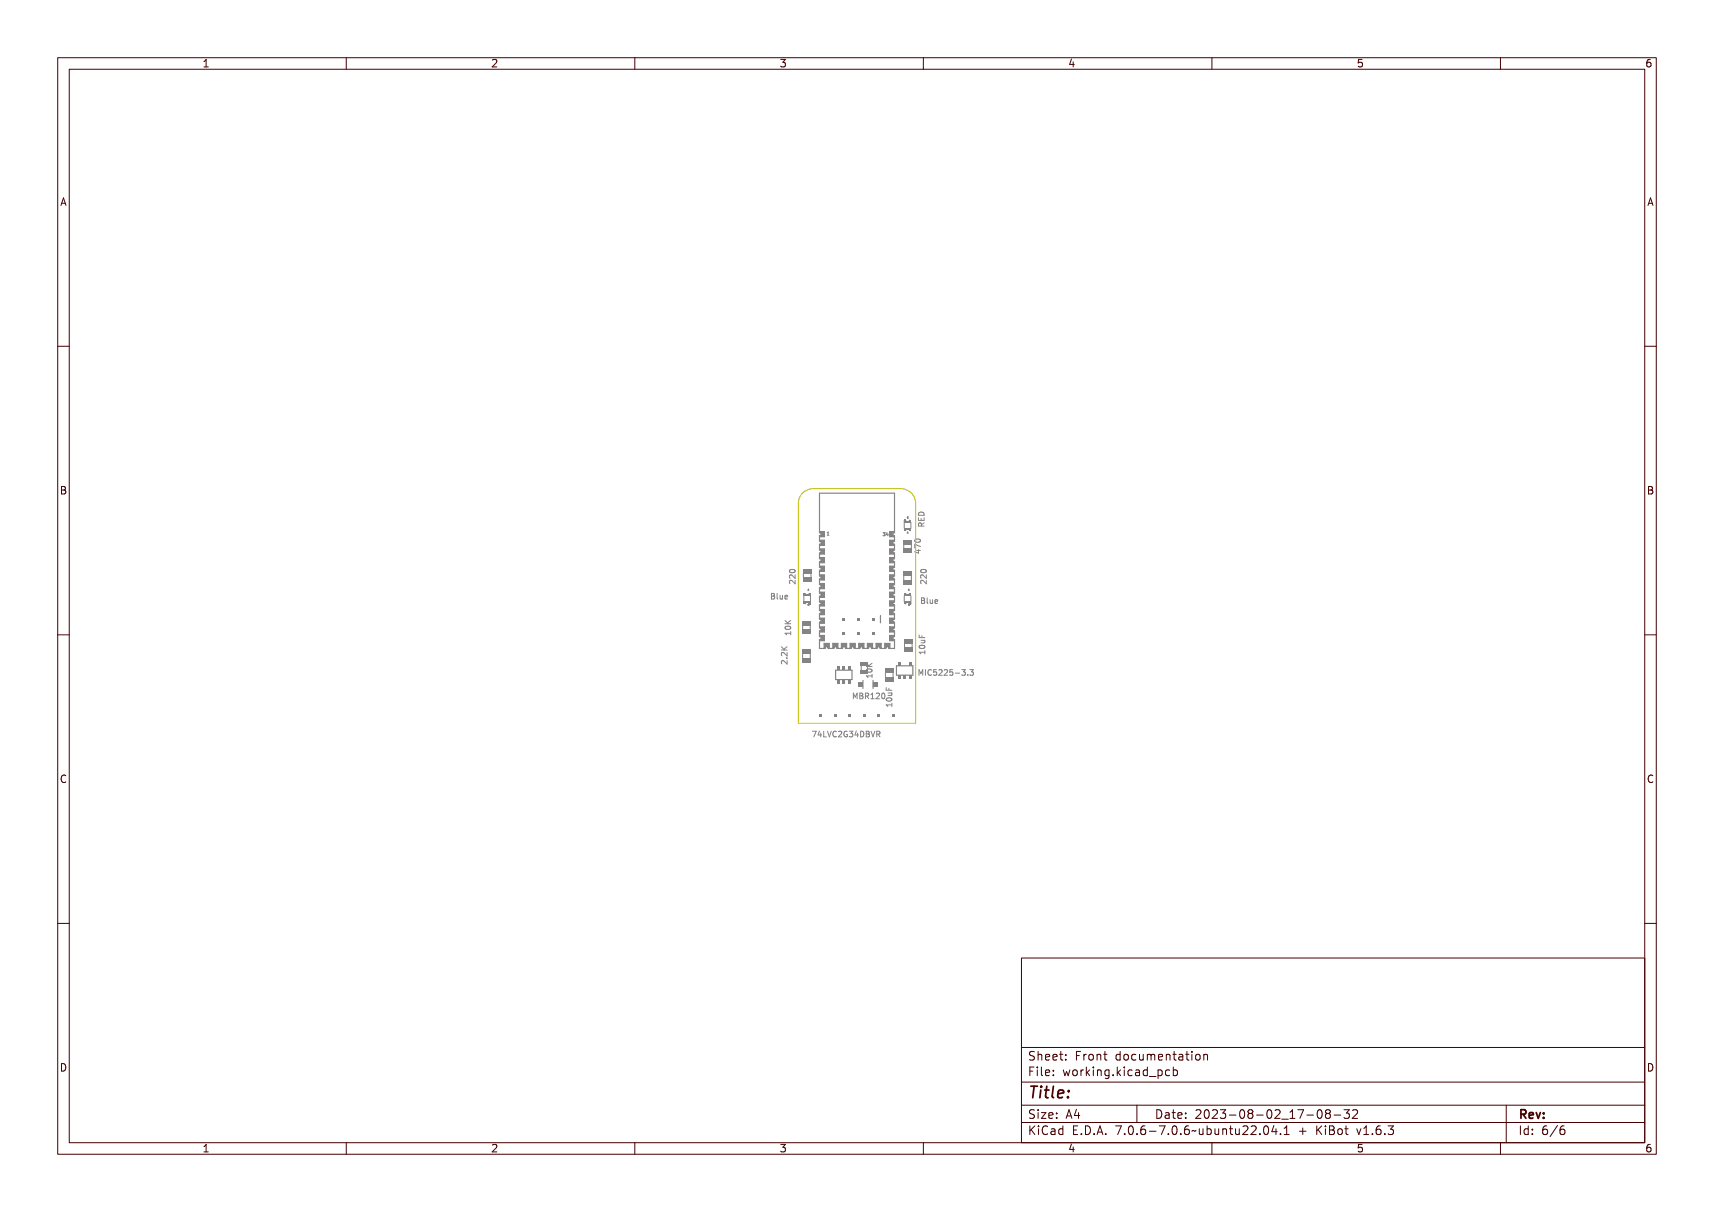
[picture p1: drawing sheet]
<svg xmlns="http://www.w3.org/2000/svg" width="297mm" height="210mm" viewBox="0 0 297 210" stroke-linecap="round" stroke-linejoin="round" font-family="sans-serif">
<defs><g id="words">
<text font-size="2.7" fill="#480000" x="178" y="190.3">Title:</text>
<g font-size="2" fill="#480000">
<text x="178" y="183.7">Sheet: Front documentation</text>
<text x="178" y="186.5">File: working.kicad_pcb</text>
<text x="178" y="193.9">Size: A4</text>
<text x="178" y="196.6">KiCad E.D.A. 7.0.6-7.0.6~ubuntu22.04.1 + KiBot v1.6.3</text>
<text x="200" y="193.9">Date: 2023-08-02_17-08-32</text>
<text x="263" y="196.6">Id: 6/6</text>
<text x="263" y="193.9">Rev:</text>
</g>
<g font-size="1.7" fill="#480000">
<text x="35" y="11.7">1</text>
<text x="85" y="11.7">2</text>
<text x="135" y="11.7">3</text>
<text x="185" y="11.7">4</text>
<text x="235" y="11.7">5</text>
<text x="285" y="11.7">6</text>
<text x="10.5" y="35.7">A</text>
<text x="285.5" y="35.7">A</text>
<text x="10.5" y="85.6">B</text>
<text x="285.5" y="85.6">B</text>
<text x="10.5" y="135.7">C</text>
<text x="285.5" y="135.7">C</text>
<text x="10.5" y="185.6">D</text>
<text x="285.5" y="185.6">D</text>
<text x="35" y="199.7">1</text>
<text x="85" y="199.7">2</text>
<text x="135" y="199.7">3</text>
<text x="185" y="199.7">4</text>
<text x="235" y="199.7">5</text>
<text x="285" y="199.7">6</text>
</g>
<g font-size="1.3" fill="#848484">
<text x="133.5" y="103.8">Blue</text>
<text x="159.4" y="104.6">Blue</text>
<text x="159" y="117">MIC5225-3.3</text>
<text x="147.6" y="121.1">MBR120</text>
<text x="142.5" y="127.7">74LVC2G34DBVR</text>
</g>
<g font-size=".7" fill="#848484">
<text x="143.2" y="92.8">1</text>
<text x="152.9" y="92.9">34</text>
</g>
<g font-size=".3" fill="#848484">
<text x="157.2" y="89.8">C</text>
<text x="157.2" y="92.4">A</text>
<text x="140" y="102.3">A</text>
<text x="140" y="104.9">C</text>
<text x="157.4" y="102.3">A</text>
<text x="157.4" y="104.9">C</text>
</g>
</g></defs>
<g fill="none" stroke="#848484" stroke-width=".17">
<path d="M136.9 98.8a.47 .47 0 0 1 .5-.2 .47 .47 0 0 1 .3 .5 .48 .48 0 0 1-.5 .2 .48 .48 0 0 1-.4-.5zM136.9 99.9a.6 .6 0 0 1 .8 .4v-.5h.1v.6l-.4-.3a.23 .23 0 0 0-.4 0 .23 .23 0 0 0 0 .3l-.1-.1zM137 99.3a.43 .43 0 0 1 .7 .1 .44 .44 0 0 1-.7-.1zM137 99.1h.6a.29 .29 0 0 1 .2 .2 .29 .29 0 0 1-.2 .3l-.3 .1a.38 .38 0 0 1-.5-.4zM137.8 99.6v.6l-.7-.6-.3 .2 .1 .4M156.7 90.1v1.4M156.9 92a.35 .35 0 0 1 .4-.3 .35 .35 0 0 1 .3 .3M156.9 90.1a.35 .35 0 0 0 .4 .3 .35 .35 0 0 0 .3-.3M157.8 90.5v1.1M158.6 93.5a.48 .48 0 0 1 .5-.2 .48 .48 0 0 1 .3 .5 .48 .48 0 0 1-.5 .2 .48 .48 0 0 1-.3-.5zM158.6 95h.6l.1-.2 .2 .3h-.2v.4h-.1l-.6-.4zM158.6 94.1l.9 .3v.2l-.8-.4v.5h-.1z"/>
<path d="M158.7 93.5a.43 .43 0 0 1 .7 .2 .44 .44 0 0 1-.7-.2zM158.7 93.4l.6-.1a.29 .29 0 0 1 .3 .3 .29 .29 0 0 1-.3 .3h-.2a.38 .38 0 0 1-.5-.3zM158.7 95.1h.5v.3zM158.8 95.4h.7M159.1 89.7v.5h1v-.5M159.2 95.2v.6l-.7-.2M159.2 89.9h.1v.5h.3v-.4h.1v.4h.4v-.5h.1v.6h-1zM159.3 90.8l.3-.1 .1 .2 .5-.3v.2l-.4 .3v.1h.4v.1h-1zM159.3 88.8a.51 .51 0 0 1 .6 0 .51 .51 0 0 1 .2 .5h-1zM159.3 89.2h.2a.48 .48 0 0 1 .5 0 .48 .48 0 0 1 .2 .6h-1zM159.4 90.9h.2l.1 .3h-.4zM159.4 89.3h.5l.2 .3h-.8z"/>
<path d="M159.5 94.7l-1-.4v.7M159.6 98.8a.48 .48 0 0 1 .5-.2 .48 .48 0 0 1 .4 .5 .48 .48 0 0 1-.6 .2 .48 .48 0 0 1-.3-.5zM159.6 89.9v.3M159.7 99.9a.6 .6 0 0 1 .7 .4v-.5h.2v.6l-.5-.3a.23 .23 0 0 0-.4 0 .23 .23 0 0 0 .1 .3l-.2-.1zM159.7 91.2l-.1-.5-.4-.1-.1 .6h1M159.7 99.3a.43 .43 0 0 1 .7 .1 .44 .44 0 0 1-.7-.1zM159.7 99.1h.6a.29 .29 0 0 1 .3 .2 .29 .29 0 0 1-.3 .3l-.2 .1a.38 .38 0 0 1-.5-.4zM160.1 90.6l-.4 .3M160.5 99.6v.6l-.7-.6-.3 .2 .1 .4M133.7 102.9h.2a.23 .23 0 0 1 .3 .1 .23 .23 0 0 1-.1 .3 .26 .26 0 0 1 .2 .4 .26 .26 0 0 1-.4 .1h-.2zM133.8 103.4h.1a.18 .18 0 0 1 .2 .2 .18 .18 0 0 1-.2 .1h-.1zM133.8 103h.1a.15 .15 0 0 1 .2 .1 .15 .15 0 0 1-.2 .2h-.1z"/>
<path d="M134.4 102.8h.3v.9l.3 .1h-.3l-.1-.9zM135.2 103.1h.2v.6l.1 .1 .2-.2v-.5h.1v.7l-.1-.1a.23 .23 0 0 1-.3 .1 .23 .23 0 0 1-.2-.2zM135.4 112.6h1M135.4 112.1l.6 .5M135.5 111.9l.4 .4 .5-.4v.1l-.5 .3 .5 .1v.2h-.9v-.2h.4l-.4-.4zM135.5 114.4a.61 .61 0 0 1 .8 .4v-.5h.1v.6l-.4-.3a.23 .23 0 0 0-.4 0 .23 .23 0 0 0 0 .3l-.1-.1zM135.5 112.9a.61 .61 0 0 1 .8 .3v-.4h.1v.5l-.4-.3a.23 .23 0 0 0-.4 0 .23 .23 0 0 0 0 .3l-.1-.1zM136 108.1h1M136 107.5l.6 .6M136.1 103.2l.3-.1 .2 .4h-.5a.28 .28 0 0 0 .2 .3 .28 .28 0 0 0 .3-.1 .36 .36 0 0 1-.6 .1 .36 .36 0 0 1 .1-.6zM136.1 108.6a.48 .48 0 0 1 .5-.2 .48 .48 0 0 1 .4 .5 .48 .48 0 0 1-.6 .2 .48 .48 0 0 1-.3-.5zM136.1 109.7h.8v-.2h.2v.5h-.2v-.2h-.7l.1 .3h-.2z"/>
<path d="M136.1 107.9l.4 .3 .6-.4v.2l-.5 .3 .5 .1v.1h-1v-.1h.4l-.4-.4zM136.2 103.3l.2-.1 .1 .2h-.4zM136.2 108.9a.43 .43 0 0 1 .7 .2 .44 .44 0 0 1-.7-.2zM136.2 108.8l.6-.1a.29 .29 0 0 1 .3 .3 .29 .29 0 0 1-.3 .3h-.2a.38 .38 0 0 1-.5-.3zM136.2 113.8h.2v.1h-.2zM136.3 114h.1M136.4 114.5v.6l-.7-.6-.3 .2 .1 .3M136.4 113.1v.6l-.7-.6-.3 .1 .1 .4M136.4 112.1l-.6 .4M136.9 100.7a.6 .6 0 0 1 .8 .4v-.5h.1v.6l-.4-.3a.23 .23 0 0 0-.4-.1 .23 .23 0 0 0 0 .4l-.1-.1zM137 109.4v.6M137 109.7h-1l.3 .3"/>
<path d="M137 107.5l-.5 .4M137.8 100.5v.7l-.7-.7-.3 .2 .1 .4M150.1 115.5h1M150.1 114.9l.6 .6M150.2 116a.48 .48 0 0 1 .5-.2 .48 .48 0 0 1 .4 .5 .48 .48 0 0 1-.6 .2 .48 .48 0 0 1-.3-.5zM150.2 116.6h.8v-.2h.1v.5h-.1v-.2h-.7l.1 .2h-.2zM150.2 114.7l.4 .4 .5-.4v.2l-.4 .3 .4 .1v.1h-.9v-.1h.4l-.4-.4zM150.3 115.7l.4-.1a.38 .38 0 0 1 .5 .3 .55 .55 0 0 1-.5 .3 .55 .55 0 0 1-.5-.3zM150.3 115.8a.43 .43 0 0 1 .7 .2 .43 .43 0 0 1-.7-.2zM151.1 116.8v.6M151.1 117.1h-1l.3 .3M151.1 114.9l-.5 .5"/>
<path d="M153.6 119.1v.5h.9M153.6 119h.1v.5h.3v-.4h.1v.4h.5v.1h-1zM153.9 119.9h.7l-.1 .1a.23 .23 0 0 1 .1 .3 .23 .23 0 0 1-.3 .1h-.4v-.1h.5l.1-.1-.1-.2h-.5zM154 119.3v.3M159 116.1h.2l.2 .5 .1-.5h.2v.9h-.1v-.8l-.2 .5h-.1l-.1-.5v.8h-.2zM159.3 110v.5h1M159.3 111.9a.48 .48 0 0 1 .6-.2 .48 .48 0 0 1 .3 .5 .48 .48 0 0 1-.5 .2 .48 .48 0 0 1-.4-.5zM159.3 113h.9v-.2h.1v.5h-.1v-.2h-.7v.3h-.1zM159.3 110.4h.1v.5h.3v-.4h.1v.4h.5v.1h-1zM159.4 112.2a.43 .43 0 0 1 .8 .2 .44 .44 0 0 1-.8-.2zM159.4 112.1l.6-.1a.29 .29 0 0 1 .3 .3 .29 .29 0 0 1-.3 .3h-.2a.38 .38 0 0 1-.5-.3zM159.5 103.7h.3a.23 .23 0 0 1 .3 .1 .23 .23 0 0 1-.2 .3 .26 .26 0 0 1 .2 .3 .26 .26 0 0 1-.3 .2h-.3z"/>
<path d="M159.6 111.3h.7l-.1 .1a.23 .23 0 0 1 .1 .3 .23 .23 0 0 1-.3 .1h-.4v-.1h.5l.1-.2-.1-.1h-.5zM159.6 111h.7M159.7 100.7a.61 .61 0 0 1 .7 .4v-.5h.2v.6l-.5-.3a.23 .23 0 0 0-.4-.1 .23 .23 0 0 0 .1 .4l-.2-.1zM159.7 104.1h.1a.18 .18 0 0 1 .2 .2 .18 .18 0 0 1-.2 .2h-.1zM159.7 103.8h.1a.15 .15 0 0 1 .2 .1 .15 .15 0 0 1-.2 .1h-.1zM159.7 110.2v.3M159.9 116.1h.5v.1h-.2v.7h.2v.1h-.5v-.1h.2v-.7h-.2zM160.2 111v.3l-.6 .1M160.3 112.7v.6M160.3 113h-1l.3 .3M160.3 103.6h.3v.8l.3 .2-.3-.1-.1-.8zM160.5 100.5v.7l-.7-.7-.3 .2 .1 .4"/>
<path d="M160.7 116.2l.4-.1 .1 .2a.33 .33 0 0 0-.4 .3 .33 .33 0 0 0 .4 .3v.1a.45 .45 0 0 1-.5-.1 .45 .45 0 0 1 0-.5zM161.1 103.9h.1v.5l.2 .1 .1-.1v-.5h.2v.7l-.2-.1a.23 .23 0 0 1-.2 .1 .23 .23 0 0 1-.2-.3zM161.5 116.1h.5v.1h-.4v.2a.32 .32 0 0 1 .4 .2 .32 .32 0 0 1-.1 .4 .32 .32 0 0 1-.5-.1 .25 .25 0 0 0 .4 .1 .25 .25 0 0 0 0-.4 .25 .25 0 0 0-.3 0zM161.9 104l.4-.1 .2 .3-.5 .1a.28 .28 0 0 0 .2 .2 .28 .28 0 0 0 .3-.1 .36 .36 0 0 1-.6 .1 .36 .36 0 0 1 0-.5zM162 104h.3l.1 .2h-.4zM162.2 116.1a.34 .34 0 0 1 .6 .1 .34 .34 0 0 1-.2 .5l-.2 .2h.4v.1h-.6l.4-.4a.23 .23 0 0 0 0-.4 .23 .23 0 0 0-.4 .1zM163 116.1a.34 .34 0 0 1 .5 .1 .34 .34 0 0 1-.1 .5l-.2 .2h.4v.1h-.6l.3-.4a.23 .23 0 0 0 .1-.4 .23 .23 0 0 0-.4 .1zM163.8 116.1h.5v.1h-.4v.2a.32 .32 0 0 1 .5 .2 .32 .32 0 0 1-.2 .4 .32 .32 0 0 1-.4-.1 .25 .25 0 0 0 .4 .1 .25 .25 0 0 0 0-.4 .25 .25 0 0 0-.4 0zM164.7 116.6h.3v.1h-.3zM165.4 116.1a.29 .29 0 0 1 .4 0 .29 .29 0 0 1 0 .4 .3 .3 0 0 1 0 .5 .3 .3 0 0 1-.4-.1 .22 .22 0 0 0 .3 .1 .22 .22 0 0 0 .1-.3 .22 .22 0 0 0-.3-.1l.1-.1a.17 .17 0 0 0 .2-.2 .17 .17 0 0 0-.3-.1h-.1zM166.4 116.9h.1v.1h-.1zM167 116.1a.29 .29 0 0 1 .4 0 .29 .29 0 0 1-.1 .4 .3 .3 0 0 1 .1 .5 .3 .3 0 0 1-.5-.1h.1a.22 .22 0 0 0 .3 .1 .22 .22 0 0 0 .1-.3 .22 .22 0 0 0-.3-.1l.1-.1a.17 .17 0 0 0 .2-.2 .17 .17 0 0 0-.3-.1h-.1z"/>
<path d="M168.1 116h.6l-.4 .4 .3 .1v.4l-.1 .1-.4-.1M140.8 126.7h.6l-.4 1M142 126.7l-.2 .7h.6M142.6 126.8h.6l-.4 .9h-.1l.3-.8h-.4zM143.7 126.8h.2v.6h.1l-.1 .3h-.2v-.2h-.4zM143.7 126.9v.5h-.3zM144.2 126.8h.1v.8h.5v.1h-.6zM144.9 126.8h.1l.2 .8 .3-.8h.1l-.3 .9h-.1zM145.8 126.9l.4-.1 .1 .1a.33 .33 0 0 0-.4 .3 .33 .33 0 0 0 .4 .4v.1a.45 .45 0 0 1-.5-.1 .45 .45 0 0 1-.1-.6zM146.5 126.8a.34 .34 0 0 1 .5 .1 .34 .34 0 0 1-.1 .5l-.3 .2h.5v.1h-.6l.3-.5a.23 .23 0 0 0 .1-.3 .23 .23 0 0 0-.4 0zM147.4 126.9l.2-.2 .3 .1v.1h-.1a.36 .36 0 0 0-.4 .3 .36 .36 0 0 0 .4 .4v-.3l-.2-.1h.3v.4a.43 .43 0 0 1-.6 0 .43 .43 0 0 1 0-.6zM147.7 120.2h.1l.2 .4 .2-.4h.1v.9h-.1v-.8l-.1 .5h-.1l-.2-.5v.8h-.1z"/>
<path d="M148.1 126.8a.29 .29 0 0 1 .4 0 .29 .29 0 0 1 0 .4 .3 .3 0 0 1 0 .5 .3 .3 0 0 1-.4-.1 .22 .22 0 0 0 .3 .1 .22 .22 0 0 0 .1-.3 .22 .22 0 0 0-.3-.1l.1-.1a.18 .18 0 0 0 .2-.3 .17 .17 0 0 0-.3 0h-.1zM148.5 120.2h.3a.23 .23 0 0 1 .3 .1 .23 .23 0 0 1-.2 .3 .26 .26 0 0 1 .2 .3 .26 .26 0 0 1-.3 .2h-.3zM148.6 120.7h.2a.18 .18 0 0 1 .2 .1 .18 .18 0 0 1-.2 .2h-.2zM148.6 120.3h.2a.15 .15 0 0 1 .2 .1 .15 .15 0 0 1-.2 .2h-.2zM149.2 126.8h.2v.6h.1l-.1 .3h-.2v-.2h-.4zM149.2 126.9v.5h-.3zM149.3 120.2h.2a.26 .26 0 0 1 .4 .1 .26 .26 0 0 1-.2 .4l.3 .4h-.2l-.3-.4h-.1v.4h-.1zM149.4 120.3h.1a.17 .17 0 0 1 .2 .1 .17 .17 0 0 1-.2 .2h-.1zM149.6 126.8a.49 .49 0 0 1 .7 .4 .49 .49 0 0 1-.7 .5zM149.8 126.9a.37 .37 0 0 1 .3 .3 .37 .37 0 0 1-.3 .4zM150.1 120.2h.4v.8h.2v.1h-.6v-.1h.2v-.7h-.2zM150.4 126.8h.3a.23 .23 0 0 1 .3 .1 .23 .23 0 0 1-.1 .3 .26 .26 0 0 1 .2 .3 .26 .26 0 0 1-.4 .2h-.3z"/>
<path d="M150.6 127.3h.1a.18 .18 0 0 1 .2 .1 .18 .18 0 0 1-.2 .2h-.1zM150.6 126.9h.1a.15 .15 0 0 1 .2 .1 .15 .15 0 0 1-.2 .2h-.1zM150.9 120.2a.34 .34 0 0 1 .5 .1 .34 .34 0 0 1-.2 .5l-.2 .2h.4v.1h-.5l.3-.5a.23 .23 0 0 0 0-.3 .23 .23 0 0 0-.3 0zM151.2 126.8h.1l.2 .8 .2-.8h.2l-.3 .9h-.2zM151.7 120.3l.1-.1a.46 .46 0 0 1 .4 .4 .46 .46 0 0 1-.4 .5l-.2-.2zM151.9 120.3a.39 .39 0 0 1 .2 .3 .39 .39 0 0 1-.2 .4l-.1-.4zM152 126.8h.3a.26 .26 0 0 1 .3 .2 .26 .26 0 0 1-.2 .3l.3 .4h-.1l-.4-.4h-.1v.4h-.1zM152.1 126.9h.2a.17 .17 0 0 1 .2 .1 .17 .17 0 0 1-.2 .2h-.2zM152.9 120.1h.1a.52 .52 0 0 1 .3 .5 .52 .52 0 0 1-.3 .5 .65 .65 0 0 1-.1-1zM153.6 121.1a.48 .48 0 0 1 .6-.3 .48 .48 0 0 1 .3 .5 .48 .48 0 0 1-.6 .3 .48 .48 0 0 1-.3-.5zM153.6 121.6h.9v-.2h.1v.6h-.1v-.2h-.8l.1 .2h-.1zM153.7 120.9a.43 .43 0 0 1 .8 .1 .44 .44 0 0 1-.8-.1z"/>
<path d="M153.7 120.7h.6a.29 .29 0 0 1 .3 .3 .29 .29 0 0 1-.3 .2l-.2 .1a.38 .38 0 0 1-.5-.3zM153.9 120.1h.6M154.5 120.1v.4h-.6M154.5 121.9v.5M154.5 122.1h-.9l.2 .3"/>
<circle cx="137.3" cy="99.3" r=".09"/>
<circle cx="156.8" cy="90.2" r=".1"/>
<circle cx="159.1" cy="93.6" r=".09"/>
<circle cx="160.1" cy="99.3" r=".09"/>
<circle cx="136.6" cy="109" r=".09"/>
<circle cx="150.7" cy="115.9" r=".09"/>
<circle cx="159.8" cy="112.3" r=".09"/>
<circle cx="151.9" cy="120.6" r=".09"/>
<circle cx="154.1" cy="121" r=".09"/>
</g>
<g fill="#848484">
<path d="M156.6 90l.4 .1z" fill-rule="evenodd"/>
<path d="M156.6 91.5h.4v.5h-.4z" fill-rule="evenodd"/>
<path d="M156.7 90.3h.3v.2h-.3z" fill-rule="evenodd"/>
<path d="M156.9 90.3h.2v.2h-.2z" fill-rule="evenodd"/>
<path d="M156.9 91.5h.2v.3h-.2z" fill-rule="evenodd"/>
<path d="M157.1 90.4h.4v.1h-.4z" fill-rule="evenodd"/>
<path d="M157.1 91.5h.4v.2h-.4z" fill-rule="evenodd"/>
<path d="M157.4 90.3h.2v.2h-.2z" fill-rule="evenodd"/>
<path d="M157.4 91.5h.2v.3h-.2z" fill-rule="evenodd"/>
<path d="M157.6 90h.3v.5h-.3z" fill-rule="evenodd"/>
<path d="M157.6 91.5h.3v.5h-.3z" fill-rule="evenodd"/>
</g>
<g fill="none" stroke="#848484" stroke-width=".2">
<path d="M142 92.3v-6.8h13v6.8M142 92.8v1M142 94.3v1M142 95.8v1M142 97.3v1M142 98.8v1M142.1 92.1h.8v.9h-.8v-.2l.2-.2-.2-.3zM142.1 93.6h.8v.9h-.8v-.2l.2-.2-.2-.3zM142.1 95.1h.8v.9h-.8v-.2l.2-.2-.2-.3zM142.1 96.6h.8v.9h-.8v-.2l.2-.2-.2-.3zM142.1 98.1h.8v.9h-.8v-.2l.2-.2-.2-.3zM142.1 99.6h.8v.9h-.8v-.2l.2-.2-.2-.3z"/>
<path d="M154.2 92.1h.8v.2l-.3 .3 .3 .2v.2h-.8zM154.2 93.6h.8v.2l-.3 .3 .3 .2v.2h-.8zM154.2 95.1h.8v.2l-.3 .3 .3 .2v.2h-.8zM154.2 96.6h.8v.2l-.3 .3 .3 .2v.2h-.8zM154.2 98.1h.8v.2l-.3 .3 .3 .2v.2h-.8zM154.2 99.6h.8v.2l-.3 .3 .3 .2v.2h-.8zM155 92.8v1M155 94.3v1M155 95.8v1M155 97.3v1M155 98.8v1M142 100.3v1"/>
<path d="M142 101.8v1M142 103.3v1M142 104.8v1M142 106.3v1M142 107.8v1M142 109.3v1M142 110.8v1.6h1M142.1 101.1h.8v.9h-.8v-.2l.2-.2-.2-.3zM142.1 102.6h.8v.9h-.8v-.2l.2-.2-.2-.3zM142.1 104.1h.8v.9h-.8v-.2l.2-.2-.2-.3zM142.1 105.6h.8v.9h-.8v-.2l.2-.2-.2-.3zM142.1 107.1h.8v.9h-.8v-.2l.2-.2-.2-.3z"/>
<path d="M142.1 108.6h.8v.9h-.8v-.2l.2-.2-.2-.3zM142.1 110.1h.8v.9h-.8v-.2l.2-.2-.2-.3zM142.8 111.5h.9v.8h-.2l-.2-.3-.3 .3h-.2zM143.5 112.4h1M144.3 111.5h.9v.8h-.2l-.2-.3-.3 .3h-.2zM145 112.4h1M145.8 111.5h.9v.8h-.2l-.2-.3-.3 .3h-.2zM146.5 112.4h1M147.3 111.5h.9v.8h-.2l-.2-.3-.3 .3h-.2zM148 112.4h1M148.8 111.5h.9v.8h-.2l-.2-.3-.3 .3h-.2zM149.5 112.4h1"/>
<path d="M150.3 111.5h.9v.8h-.2l-.2-.3-.3 .3h-.2zM151 112.4h1M151.8 111.5h.9v.8h-.2l-.2-.3-.3 .3h-.2zM152.5 112.4h1M153.3 111.5h.9v.8h-.2l-.2-.3-.3 .3h-.2zM154.2 101.1h.8v.2l-.3 .3 .3 .2v.2h-.8zM154.2 102.6h.8v.2l-.3 .3 .3 .2v.2h-.8zM154.2 104.1h.8v.2l-.3 .3 .3 .2v.2h-.8zM154.2 105.6h.8v.2l-.3 .3 .3 .2v.2h-.8zM154.2 107.1h.8v.2l-.3 .3 .3 .2v.2h-.8zM154.2 108.6h.8v.2l-.3 .3 .3 .2v.2h-.8zM154.2 110.1h.8v.2l-.3 .3 .3 .2v.2h-.8z"/>
<path d="M155 110.8v1.6h-1M155 100.3v1M155 101.8v1M155 103.3v1M155 104.8v1M155 106.3v1M155 107.8v1M155 109.3v1"/>
</g>
<g fill="#848484">
<path d="M142.3 92.3h.5v.5h-.5z" fill-rule="evenodd"/>
<path d="M142.1 92.8h.7v.2h-.7z" fill-rule="evenodd"/>
<path d="M142.3 93.8h.5v.5h-.5z" fill-rule="evenodd"/>
<path d="M142.1 94.3h.7v.2h-.7z" fill-rule="evenodd"/>
<path d="M142.3 95.3h.5v.5h-.5z" fill-rule="evenodd"/>
<path d="M142.1 95.8h.7v.2h-.7z" fill-rule="evenodd"/>
<path d="M142.3 96.8h.5v.5h-.5z" fill-rule="evenodd"/>
<path d="M142.1 97.3h.7v.2h-.7z" fill-rule="evenodd"/>
<path d="M142.3 98.3h.5v.5h-.5z" fill-rule="evenodd"/>
<path d="M142.1 98.8h.7v.2h-.7z" fill-rule="evenodd"/>
<path d="M142.3 99.8h.5v.5h-.5z" fill-rule="evenodd"/>
<path d="M142.1 100.3h.7v.2h-.7z" fill-rule="evenodd"/>
<path d="M142.3 101.3h.5v.5h-.5z" fill-rule="evenodd"/>
<path d="M142.1 101.8h.7v.2h-.7z" fill-rule="evenodd"/>
<path d="M142.3 102.8h.5v.5h-.5z" fill-rule="evenodd"/>
<path d="M142.1 103.3h.7v.2h-.7z" fill-rule="evenodd"/>
<path d="M142.3 104.3h.5v.5h-.5z" fill-rule="evenodd"/>
<path d="M142.1 104.8h.7v.2h-.7z" fill-rule="evenodd"/>
<path d="M142.3 105.8h.5v.5h-.5z" fill-rule="evenodd"/>
<path d="M142.1 106.3h.7v.2h-.7z" fill-rule="evenodd"/>
<path d="M142.3 107.3h.5v.5h-.5z" fill-rule="evenodd"/>
<path d="M142.1 107.8h.7v.2h-.7z" fill-rule="evenodd"/>
<path d="M142.3 108.8h.5v.5h-.5z" fill-rule="evenodd"/>
<path d="M142.1 109.3h.7v.2h-.7z" fill-rule="evenodd"/>
<path d="M142.3 110.3h.5v.5h-.5z" fill-rule="evenodd"/>
<path d="M142.1 110.8h.7v.2h-.7z" fill-rule="evenodd"/>
<path d="M142.1 92.2h.8v.2h-.8z" fill-rule="evenodd"/>
<path d="M142.1 93.7h.8v.2h-.8z" fill-rule="evenodd"/>
<path d="M142.1 95.2h.8v.2h-.8z" fill-rule="evenodd"/>
<path d="M142.1 96.7h.8v.2h-.8z" fill-rule="evenodd"/>
<path d="M142.1 98.2h.8v.2h-.8z" fill-rule="evenodd"/>
<path d="M142.1 99.7h.8v.2h-.8z" fill-rule="evenodd"/>
<path d="M142.1 101.2h.8v.2h-.8z" fill-rule="evenodd"/>
<path d="M142.1 102.7h.8v.2h-.8z" fill-rule="evenodd"/>
<path d="M142.1 104.2h.8v.2h-.8z" fill-rule="evenodd"/>
<path d="M142.1 105.7h.8v.2h-.8z" fill-rule="evenodd"/>
<path d="M142.1 107.2h.8v.2h-.8z" fill-rule="evenodd"/>
<path d="M142.1 108.7h.8v.2h-.8z" fill-rule="evenodd"/>
<path d="M142.1 110.2h.8v.2h-.8z" fill-rule="evenodd"/>
<path d="M142.9 111.5h.2v.7h-.2z" fill-rule="evenodd"/>
<path d="M143 111.5h.5v.6h-.5z" fill-rule="evenodd"/>
<path d="M143.5 111.5h.2v.7h-.2z" fill-rule="evenodd"/>
<path d="M144.4 111.5h.2v.7h-.2z" fill-rule="evenodd"/>
<path d="M144.5 111.5h.5v.6h-.5z" fill-rule="evenodd"/>
<path d="M145 111.5h.2v.7h-.2z" fill-rule="evenodd"/>
<path d="M145.9 111.5h.2v.7h-.2z" fill-rule="evenodd"/>
<path d="M146 111.5h.5v.6h-.5z" fill-rule="evenodd"/>
<path d="M146.5 111.5h.2v.7h-.2z" fill-rule="evenodd"/>
<path d="M147.4 111.5h.2v.7h-.2z" fill-rule="evenodd"/>
<path d="M147.5 111.5h.5v.6h-.5z" fill-rule="evenodd"/>
<path d="M148 111.5h.2v.7h-.2z" fill-rule="evenodd"/>
<path d="M148.9 111.5h.2v.7h-.2z" fill-rule="evenodd"/>
<path d="M149 111.5h.5v.6h-.5z" fill-rule="evenodd"/>
<path d="M149.5 111.5h.2v.7h-.2z" fill-rule="evenodd"/>
<path d="M150.4 111.5h.2v.7h-.2z" fill-rule="evenodd"/>
<path d="M150.5 111.5h.5v.6h-.5z" fill-rule="evenodd"/>
<path d="M151 111.5h.2v.7h-.2z" fill-rule="evenodd"/>
<path d="M151.9 111.5h.2v.7h-.2z" fill-rule="evenodd"/>
<path d="M152 111.5h.5v.6h-.5z" fill-rule="evenodd"/>
<path d="M152.5 111.5h.2v.7h-.2z" fill-rule="evenodd"/>
<path d="M153.4 111.5h.2v.7h-.2z" fill-rule="evenodd"/>
<path d="M153.5 111.5h.5v.6h-.5z" fill-rule="evenodd"/>
<path d="M154 111.5h.2v.7h-.2z" fill-rule="evenodd"/>
<path d="M154.2 92.2h.7v.2h-.7z" fill-rule="evenodd"/>
<path d="M154.2 93.7h.7v.2h-.7z" fill-rule="evenodd"/>
<path d="M154.2 95.2h.7v.2h-.7z" fill-rule="evenodd"/>
<path d="M154.2 96.7h.7v.2h-.7z" fill-rule="evenodd"/>
<path d="M154.2 98.2h.7v.2h-.7z" fill-rule="evenodd"/>
<path d="M154.2 99.7h.7v.2h-.7z" fill-rule="evenodd"/>
<path d="M154.2 101.2h.7v.2h-.7z" fill-rule="evenodd"/>
<path d="M154.2 102.7h.7v.2h-.7z" fill-rule="evenodd"/>
<path d="M154.2 104.2h.7v.2h-.7z" fill-rule="evenodd"/>
<path d="M154.2 105.7h.7v.2h-.7z" fill-rule="evenodd"/>
<path d="M154.2 107.2h.7v.2h-.7z" fill-rule="evenodd"/>
<path d="M154.2 108.7h.7v.2h-.7z" fill-rule="evenodd"/>
<path d="M154.2 110.2h.7v.2h-.7z" fill-rule="evenodd"/>
<path d="M154.2 92.3h.6v.5h-.6z" fill-rule="evenodd"/>
<path d="M154.2 92.8h.7v.2h-.7z" fill-rule="evenodd"/>
<path d="M154.2 93.8h.6v.5h-.6z" fill-rule="evenodd"/>
<path d="M154.2 94.3h.7v.2h-.7z" fill-rule="evenodd"/>
<path d="M154.2 95.3h.6v.5h-.6z" fill-rule="evenodd"/>
<path d="M154.2 95.8h.7v.2h-.7z" fill-rule="evenodd"/>
<path d="M154.2 96.8h.6v.5h-.6z" fill-rule="evenodd"/>
<path d="M154.2 97.3h.7v.2h-.7z" fill-rule="evenodd"/>
<path d="M154.2 98.3h.6v.5h-.6z" fill-rule="evenodd"/>
<path d="M154.2 98.8h.7v.2h-.7z" fill-rule="evenodd"/>
<path d="M154.2 99.8h.6v.5h-.6z" fill-rule="evenodd"/>
<path d="M154.2 100.3h.7v.2h-.7z" fill-rule="evenodd"/>
<path d="M154.2 101.3h.6v.5h-.6z" fill-rule="evenodd"/>
<path d="M154.2 101.8h.7v.2h-.7z" fill-rule="evenodd"/>
<path d="M154.2 102.8h.6v.5h-.6z" fill-rule="evenodd"/>
<path d="M154.2 103.3h.7v.2h-.7z" fill-rule="evenodd"/>
<path d="M154.2 104.3h.6v.5h-.6z" fill-rule="evenodd"/>
<path d="M154.2 104.8h.7v.2h-.7z" fill-rule="evenodd"/>
<path d="M154.2 105.8h.6v.5h-.6z" fill-rule="evenodd"/>
<path d="M154.2 106.3h.7v.2h-.7z" fill-rule="evenodd"/>
<path d="M154.2 107.3h.6v.5h-.6z" fill-rule="evenodd"/>
<path d="M154.2 107.8h.7v.2h-.7z" fill-rule="evenodd"/>
<path d="M154.2 108.8h.6v.5h-.6z" fill-rule="evenodd"/>
<path d="M154.2 109.3h.7v.2h-.7z" fill-rule="evenodd"/>
<path d="M154.2 110.3h.6v.5h-.6z" fill-rule="evenodd"/>
<path d="M154.2 110.8h.7v.2h-.7z" fill-rule="evenodd"/>
</g>
<path d="M152.6 106.7v1.2" fill="none" stroke="#848484" stroke-width=".2"/>
<g fill="#848484">
<path d="M151 109.6h.5v.5h-.5z" fill-rule="evenodd"/>
<path d="M151 107h.5v.5h-.5z" fill-rule="evenodd"/>
<path d="M148.5 109.6h.5v.5h-.5z" fill-rule="evenodd"/>
<path d="M148.5 107h.5v.5h-.5z" fill-rule="evenodd"/>
<path d="M146 109.6h.5v.5h-.5z" fill-rule="evenodd"/>
<path d="M146 107h.5v.5h-.5z" fill-rule="evenodd"/>
</g>
<path d="M144.8 116.1h2.8v1.7h-2.8z" fill="none" stroke="#848484" stroke-width=".2"/>
<g fill="#848484">
<path d="M145 115.4h.5v.7h-.5z" fill-rule="evenodd"/>
<path d="M145 117.8h.5v.6h-.5z" fill-rule="evenodd"/>
<path d="M146 115.4h.5v.7h-.5z" fill-rule="evenodd"/>
<path d="M146 117.8h.5v.6h-.5z" fill-rule="evenodd"/>
<path d="M146.9 115.4h.5v.7h-.5z" fill-rule="evenodd"/>
<path d="M146.9 117.8h.5v.6h-.5z" fill-rule="evenodd"/>
</g>
<path d="M156.6 94.4v.7M157.9 94.3v.8" fill="none" stroke="#848484" stroke-width=".17"/>
<g fill="#848484">
<path d="M156.5 93.6h1.5v.8h-1.5z" fill-rule="evenodd"/>
<path d="M156.5 95.1h1.5v.7h-1.5z" fill-rule="evenodd"/>
</g>
<path d="M139.1 108.3v.8M140.4 108.3v.7" fill="none" stroke="#848484" stroke-width=".17"/>
<g fill="#848484">
<path d="M139 109h1.5v.8h-1.5z" fill-rule="evenodd"/>
<path d="M139 107.6h1.5v.7h-1.5z" fill-rule="evenodd"/>
</g>
<path d="M156.6 99.8v.8M157.9 99.8v.7" fill="none" stroke="#848484" stroke-width=".17"/>
<g fill="#848484">
<path d="M156.5 100.5h1.5v.8h-1.5z" fill-rule="evenodd"/>
<path d="M156.5 99.1h1.5v.7h-1.5z" fill-rule="evenodd"/>
<path d="M141.9 123.8h.5v.5h-.5z" fill-rule="evenodd"/>
<path d="M144.4 123.8h.5v.5h-.5z" fill-rule="evenodd"/>
<path d="M147 123.8h.5v.5h-.5z" fill-rule="evenodd"/>
<path d="M149.5 123.8h.5v.5h-.5z" fill-rule="evenodd"/>
<path d="M152.1 123.8h.5v.5h-.5z" fill-rule="evenodd"/>
<path d="M154.6 123.8h.5v.5h-.5z" fill-rule="evenodd"/>
</g>
<g fill="none" stroke="#848484" stroke-width=".17">
<path d="M139.3 103.2v1.1M139.5 102.8a.35 .35 0 0 0 .4 .3 .35 .35 0 0 0 .3-.3M139.5 104.7a.35 .35 0 0 1 .4-.3 .35 .35 0 0 1 .3 .3M140.4 103.2v1.5"/>
<circle cx="140.3" cy="104.6" r=".1"/>
</g>
<g fill="#848484">
<path d="M140.2 104.7h.3z" fill-rule="evenodd"/>
<path d="M140.2 102.7h.3v.5h-.3z" fill-rule="evenodd"/>
<path d="M140.2 104.2h.3v.3h-.3z" fill-rule="evenodd"/>
<path d="M140 104.2h.2v.3h-.2z" fill-rule="evenodd"/>
<path d="M140 103h.2v.2h-.2z" fill-rule="evenodd"/>
<path d="M139.7 104.2h.4v.2h-.4z" fill-rule="evenodd"/>
<path d="M139.7 103.1h.4v.1h-.4z" fill-rule="evenodd"/>
<path d="M139.5 104.2h.2v.3h-.2z" fill-rule="evenodd"/>
<path d="M139.5 103h.2v.2h-.2z" fill-rule="evenodd"/>
<path d="M139.2 104.2h.4v.5h-.4z" fill-rule="evenodd"/>
<path d="M139.2 102.7h.4v.5h-.4z" fill-rule="evenodd"/>
</g>
<path d="M149.2 115.3v1M150.3 115.3v1" fill="none" stroke="#848484" stroke-width=".17"/>
<g fill="#848484">
<path d="M149.1 114.8h1.3v.6h-1.3z" fill-rule="evenodd"/>
<path d="M149.1 116.2h1.3v.6h-1.3z" fill-rule="evenodd"/>
</g>
<path d="M156.7 111.5v.7M158.1 111.5v.7" fill="none" stroke="#848484" stroke-width=".17"/>
<g fill="#848484">
<path d="M156.7 112.2h1.4v.8h-1.4z" fill-rule="evenodd"/>
<path d="M156.7 110.8h1.4v.7h-1.4z" fill-rule="evenodd"/>
</g>
<path d="M153.4 116.6v.7M154.7 116.6v.7" fill="none" stroke="#848484" stroke-width=".17"/>
<g fill="#848484">
<path d="M153.4 117.3h1.4v.7h-1.4z" fill-rule="evenodd"/>
<path d="M153.4 115.8h1.4v.8h-1.4z" fill-rule="evenodd"/>
</g>
<path d="M139.1 113.3v.7M140.4 113.3v.7" fill="none" stroke="#848484" stroke-width=".17"/>
<g fill="#848484">
<path d="M139 112.5h1.5v.8h-1.5z" fill-rule="evenodd"/>
<path d="M139 114h1.5v.7h-1.5z" fill-rule="evenodd"/>
</g>
<path d="M149.5 117.9v1.4M151.3 117.9v1.4" fill="none" stroke="#848484" stroke-width=".2"/>
<g fill="#848484">
<path d="M148.7 118.2h.7v.8h-.7z" fill-rule="evenodd"/>
<path d="M151.4 118.2h.7v.8h-.7z" fill-rule="evenodd"/>
</g>
<path d="M155.3 115.4h2.9v1.6h-2.9z" fill="none" stroke="#848484" stroke-width=".2"/>
<g fill="#848484">
<path d="M155.6 114.7h.5v.6h-.5z" fill-rule="evenodd"/>
<path d="M155.6 117h.5v.7h-.5z" fill-rule="evenodd"/>
<path d="M156.5 117h.5v.7h-.5z" fill-rule="evenodd"/>
<path d="M157.5 114.7h.5v.6h-.5z" fill-rule="evenodd"/>
<path d="M157.5 117h.5v.7h-.5z" fill-rule="evenodd"/>
</g>
<path d="M139.2 99.3v.8M140.5 99.3v.7" fill="none" stroke="#848484" stroke-width=".17"/>
<g fill="#848484">
<path d="M139.1 100h1.5v.8h-1.5z" fill-rule="evenodd"/>
<path d="M139.1 98.6h1.5v.7h-1.5z" fill-rule="evenodd"/>
</g>
<g fill="none" stroke="#848484" stroke-width=".17">
<path d="M156.7 103.2v1.1M156.9 102.8a.35 .35 0 0 0 .4 .3 .35 .35 0 0 0 .3-.3M156.9 104.7a.35 .35 0 0 1 .4-.3 .35 .35 0 0 1 .3 .3M157.8 103.2v1.5"/>
<circle cx="157.7" cy="104.6" r=".1"/>
</g>
<g fill="#848484">
<path d="M157.6 104.7h.3z" fill-rule="evenodd"/>
<path d="M157.6 102.7h.3v.5h-.3z" fill-rule="evenodd"/>
<path d="M157.6 104.2h.3v.3h-.3z" fill-rule="evenodd"/>
<path d="M157.4 104.2h.2v.3h-.2z" fill-rule="evenodd"/>
<path d="M157.4 103h.2v.2h-.2z" fill-rule="evenodd"/>
<path d="M157.1 104.2h.4v.2h-.4z" fill-rule="evenodd"/>
<path d="M157.1 103.1h.4v.1h-.4z" fill-rule="evenodd"/>
<path d="M156.9 104.2h.2v.3h-.2z" fill-rule="evenodd"/>
<path d="M156.9 103h.2v.2h-.2z" fill-rule="evenodd"/>
<path d="M156.6 104.2h.4v.5h-.4z" fill-rule="evenodd"/>
<path d="M156.6 102.7h.4v.5h-.4z" fill-rule="evenodd"/>
</g>
<path d="M139.3 85.2l1-.4 .6-.1h15.2a2.54 2.54 0 0 1 2.6 2.5v38.1h-20.4v-38.1a2.54 2.54 0 0 1 1-2z" fill="none" stroke="#c2c200" stroke-width=".17"/>
<g fill="none" stroke="#480000" stroke-width=".17">
<path d="M10 10h277v190h-277zM12 12h273v186h-273zM60 10v2M110 10v2M160 10v2M210 10v2M260 10v2M10 60h2M285 60h2M10 110h2M285 110h2M10 160h2"/>
<path d="M285 160h2M177 166h108v32h-108zM60 198v2M110 198v2M160 198v2M177 181.5h108M177 187.5h108M177 191.5h108M177 194.5h108M178.1 195.2h.2v.6l.6-.6h.3l-.6 .6 .6 .8h-.2l-.5-.7-.2 .2v.5h-.2zM178.2 185h.9v.2h-.7v.4h.6v.2h-.6v.7h-.2zM178.3 182.4l.5-.1h.2v.2a.31 .31 0 0 0-.5-.1 .31 .31 0 0 0 0 .5 .5 .5 0 0 1 .6 .6 .5 .5 0 0 1-.8 .2l-.1-.2a.34 .34 0 0 0 .4 .1 .34 .34 0 0 0 .1-.5 .47 .47 0 0 1-.5-.2 .47 .47 0 0 1 .1-.5z"/>
<path d="M178.3 192.5l.5-.1h.2v.2a.31 .31 0 0 0-.5-.1 .31 .31 0 0 0 0 .5 .5 .5 0 0 1 .6 .6 .5 .5 0 0 1-.8 .2l-.1-.2a.34 .34 0 0 0 .4 .1 .34 .34 0 0 0 .1-.5 .47 .47 0 0 1-.5-.2 .47 .47 0 0 1 .1-.5zM179.4 182.2h.2v.6a.35 .35 0 0 1 .4-.1 .35 .35 0 0 1 .2 .4v.6h-.2v-.8h-.4v.8h-.2zM179.5 185.4h.4v.9h.4v.2h-.9v-.2h.3v-.8h-.2zM179.5 192.8h.4v.9h.4v.1h-.9v-.1h.3v-.8h-.2zM179.5 195.6h.4v.9h.4v.1h-.9v-.1h.3v-.8h-.2zM179.7 184.9h.2v.3h-.2zM179.7 192.3h.2v.3h-.2zM179.7 195.1h.2v.3h-.2zM180.6 184.9h.4v1.3l.4 .1v.2l-.5-.2v-1.2h-.3zM180.6 192.8h.8v.1l-.6 .8h.6v.1h-.8v-.1l.6-.8h-.6zM180.7 182.8a.49 .49 0 0 1 .6-.1 .49 .49 0 0 1 .2 .5h-.8a.42 .42 0 0 0 .3 .4 .42 .42 0 0 0 .4-.1v.2a.6 .6 0 0 1-.8-.1 .6 .6 0 0 1 .1-.8zM180.7 195.4l.5-.2h.3v.2a.43 .43 0 0 0-.6 0 .43 .43 0 0 0-.2 .5 .43 .43 0 0 0 .2 .5 .43 .43 0 0 0 .6 0v.2a.66 .66 0 0 1-.8-.1 .66 .66 0 0 1-.1-.8z"/>
<path d="M180.8 182.9l.4-.1 .1 .3h-.6zM181.8 195.6h.2a.45 .45 0 0 1 .5 0 .45 .45 0 0 1 .1 .4v.6h-.1v-.1a.38 .38 0 0 1-.5 .2 .38 .38 0 0 1-.2-.5 .38 .38 0 0 1 .4-.2h.3a.35 .35 0 0 0-.3-.4 .35 .35 0 0 0-.4 .2zM181.9 182.8a.49 .49 0 0 1 .6-.1 .49 .49 0 0 1 .2 .5h-.8a.42 .42 0 0 0 .3 .4 .42 .42 0 0 0 .5-.1v.2a.6 .6 0 0 1-.9-.1 .6 .6 0 0 1 .1-.8zM181.9 185.5a.49 .49 0 0 1 .6-.1 .49 .49 0 0 1 .2 .5h-.8a.42 .42 0 0 0 .3 .4 .42 .42 0 0 0 .5-.1v.2a.6 .6 0 0 1-.9-.1 .6 .6 0 0 1 .1-.8zM181.9 192.9a.49 .49 0 0 1 .6-.1 .49 .49 0 0 1 .2 .5h-.8a.42 .42 0 0 0 .3 .4 .42 .42 0 0 0 .5-.1v.2a.6 .6 0 0 1-.9-.1 .6 .6 0 0 1 .1-.8zM182 196.2l.5-.1a.31 .31 0 0 1-.2 .4 .31 .31 0 0 1-.4-.1zM182 182.9l.4-.1 .1 .3h-.6zM182 185.6l.4-.1 .1 .3h-.6zM182 193l.4-.1 .1 .3h-.6zM183 195.7l.4-.2 .2 .2v-.6h.2v1.5h-.2v-.1a.42 .42 0 0 1-.5 .1 .42 .42 0 0 1-.2-.5zM183.2 195.8l.1-.1a.4 .4 0 0 1 .3 .4 .4 .4 0 0 1-.3 .4l-.2-.2zM183.2 182.3h.2v.4h.4v.1h-.4l.1 .8h.3v.1h-.2a.3 .3 0 0 1-.4-.3v-.6h-.3v-.1h.3z"/>
<path d="M183.3 185.4h.2v.3h-.2zM183.3 186.2h.2v.3h-.2zM183.3 192.8h.2v.3h-.2zM183.3 193.6h.2v.2h-.2zM184.5 182.7h.2v.3h-.2zM184.5 183.5h.2v.2h-.2zM185.2 185.4h.2l.2 .8 .1-.5h.2l.2 .5 .1-.8h.2l-.2 1.1h-.2l-.2-.7-.2 .7h-.1zM185.4 195.2h.9v.2h-.7v.4h.6v.2h-.6v.5h.7v.1h-.9zM185.7 192.4h.2l.5 1.4h-.2l-.1-.3h-.5l-.1 .3h-.2zM185.8 192.6l.2 .7h-.4zM186.6 182.3h.9v.2h-.7v.4h.6v.2h-.6v.6h-.2zM186.7 185.5a.52 .52 0 0 1 .8 .4 .52 .52 0 0 1-.8 .4l-.1-.4z"/>
<path d="M186.8 185.6l.1-.1a.39 .39 0 0 1 .4 .4 .39 .39 0 0 1-.4 .4l-.1-.2zM186.9 196.4h.2v.2h-.2zM187.1 192.4h.2v.9h.2v.2h-.2v.3h-.2v-.3h-.6v-.2zM187.1 192.6v.7h-.4zM187.8 195.2a.76 .76 0 0 1 .9 .7 .76 .76 0 0 1-.9 .7zM188 195.4a.57 .57 0 0 1 .5 .5 .57 .57 0 0 1-.5 .6zM188 182.7h.2v.2a.3 .3 0 0 1 .3-.3 .3 .3 0 0 1 .3 .3 .37 .37 0 0 0-.5-.1 .37 .37 0 0 0-.1 .4v.5h-.2zM188 185.4h.2v.2a.3 .3 0 0 1 .3-.3 .3 .3 0 0 1 .3 .3 .37 .37 0 0 0-.5-.1 .37 .37 0 0 0-.1 .4v.6h-.2zM189.1 184.9h.1v.9l.5-.4h.2l-.4 .4 .5 .7h-.2l-.4-.6-.2 .1v.5h-.1zM189.1 182.8a.52 .52 0 0 1 .8 .4 .52 .52 0 0 1-.8 .4l-.1-.4zM189.2 182.9l.1-.1a.39 .39 0 0 1 .4 .4 .39 .39 0 0 1-.4 .4l-.1-.2zM189.3 196.4h.3v.2h-.3z"/>
<path d="M190.2 182.7h.2v.1a.35 .35 0 0 1 .4-.1 .35 .35 0 0 1 .3 .4v.6h-.2l-.1-.8h-.3l-.1 .8h-.2zM190.3 185.4h.4v.9h.4v.2h-.9v-.2h.4v-.8h-.3zM190.5 195.2h.3l.4 1.4h-.2l-.1-.3h-.5l-.1 .3h-.2zM190.6 184.9h.1v.3h-.1zM190.6 195.4l.2 .7h-.4zM191.4 185.4h.2v.1a.35 .35 0 0 1 .4-.1 .35 .35 0 0 1 .3 .4v.7h-.2l-.1-.9h-.3l-.1 .9h-.2zM191.7 182.3h.1v.4h.4v.1h-.4l.1 .8h.3v.1h-.2a.3 .3 0 0 1-.3-.3v-.6h-.3v-.1h.3zM191.7 196.4h.3v.2h-.3zM192.7 185.5l.3-.2 .3 .2v-.1h.2v1a.53 .53 0 0 1-.8 .4v-.2a.36 .36 0 0 0 .4 .1 .36 .36 0 0 0 .2-.4l-.1 .1a.53 .53 0 0 1-.7-.3 .53 .53 0 0 1 .2-.6zM192.8 185.6l.1-.1a.39 .39 0 0 1 .4 .4 .39 .39 0 0 1-.4 .4l-.1-.2zM193.8 195.2h.9l-.5 1.4h-.2l.5-1.2h-.7zM193.9 182.8l.3-.2 .3 .2v-.6h.2v1.5h-.2v-.1a.42 .42 0 0 1-.6 .1 .42 .42 0 0 1-.1-.5z"/>
<path d="M194.1 182.8a.4 .4 0 0 1 .4 .4 .4 .4 0 0 1-.4 .4l-.2-.4zM194.1 186.2h.3v.3h-.3zM195.1 184.9h.2v.9l.4-.4h.3l-.5 .4 .5 .7h-.2l-.4-.6-.1 .1v.5h-.2zM195.1 182.8a.52 .52 0 0 1 .8 .4 .52 .52 0 0 1-.8 .4l-.1-.4zM195.2 182.9l.1-.1a.39 .39 0 0 1 .4 .4 .39 .39 0 0 1-.4 .4l-.1-.2zM195.3 196.4h.3v.2h-.3zM196.3 185.4h.5v.9h.3v.2h-.9v-.2h.4v-.8h-.3zM196.3 195.4a.5 .5 0 0 1 .7-.1 .5 .5 0 0 1 .1 .6 .52 .52 0 0 1-.4 .8 .52 .52 0 0 1-.5-.8zM196.4 182.8a.39 .39 0 0 1 .4-.2 .39 .39 0 0 1 .3 .3 .4 .4 0 0 0-.6 0 .4 .4 0 0 0 0 .6 .4 .4 0 0 0 .6 0 .41 .41 0 0 1-.4 .3 .41 .41 0 0 1-.4-.3v-.5zM196.5 195.4a.57 .57 0 0 1 .4 .9l-.3 .2a.86 .86 0 0 1-.1-1.1zM196.6 184.9h.2v.3h-.2zM197 191.5v3"/>
<path d="M197.4 182.7h.2v.8l.2 .1 .3-.2v-.7h.2v1h-.2v-.1a.35 .35 0 0 1-.4 .2 .35 .35 0 0 1-.3-.5zM197.6 185.5a.39 .39 0 0 1 .4-.2 .39 .39 0 0 1 .3 .3 .4 .4 0 0 0-.6 0 .4 .4 0 0 0 0 .6 .4 .4 0 0 0 .6 0 .41 .41 0 0 1-.4 .3 .41 .41 0 0 1-.4-.3v-.5zM197.7 196.4h.3v.2h-.3zM198.6 182.7h.1l.2-.1a.22 .22 0 0 0 .2 .2 .22 .22 0 0 0 .2-.2l.2 .3 .1 .8h-.2v-.8l-.1-.1-.2 .1v.8h-.1v-.8l-.2-.1-.1 .1v.8h-.1zM198.7 185.4h.1a.45 .45 0 0 1 .5 0 .45 .45 0 0 1 .2 .4v.7h-.2v-.2a.38 .38 0 0 1-.5 .2 .38 .38 0 0 1-.2-.5 .38 .38 0 0 1 .5-.2h.2a.35 .35 0 0 0-.3-.4 .35 .35 0 0 0-.3 .2zM198.7 195.4l.5-.2h.2v.2a.43 .43 0 0 0-.5 0 .43 .43 0 0 0-.1 .5 .48 .48 0 0 1 .7 0 .48 .48 0 0 1-.1 .7 .48 .48 0 0 1-.7-.1l-.1-.6zM198.8 186l.5-.1a.31 .31 0 0 1-.1 .4 .31 .31 0 0 1-.4-.1zM198.9 195.9a.29 .29 0 0 1 .4 .1 .29 .29 0 0 1-.1 .4 .29 .29 0 0 1-.4-.1zM199.9 185.5l.3-.2 .3 .2v-.6h.2v1.6h-.2v-.2a.42 .42 0 0 1-.5 .1 .42 .42 0 0 1-.2-.5zM199.9 182.8a.49 .49 0 0 1 .6-.1 .49 .49 0 0 1 .2 .5h-.7a.42 .42 0 0 0 .2 .4 .42 .42 0 0 0 .5-.1v.2a.6 .6 0 0 1-.8-.1 .6 .6 0 0 1 0-.8zM200 196h.5v.2h-.5zM200 185.6l.1-.1a.39 .39 0 0 1 .4 .4 .39 .39 0 0 1-.4 .4l-.1-.2z"/>
<path d="M200.1 182.9l.3-.1 .2 .3h-.6zM200.1 192.4a.76 .76 0 0 1 1 .7 .76 .76 0 0 1-1 .7zM200.3 192.6a.57 .57 0 0 1 .6 .5 .57 .57 0 0 1-.6 .6zM200.9 186.8l1.2 .1zM201 195.2h.9l-.5 1.4h-.2l.5-1.2h-.7zM201.1 182.7h.1v.1a.35 .35 0 0 1 .5-.1 .35 .35 0 0 1 .2 .4v.6h-.2v-.8h-.4l-.1 .8h-.1zM201.4 192.8h.2a.45 .45 0 0 1 .5 0 .45 .45 0 0 1 .1 .4v.6h-.1v-.1a.38 .38 0 0 1-.5 .2 .38 .38 0 0 1-.2-.5 .38 .38 0 0 1 .4-.2h.3a.35 .35 0 0 0-.3-.4 .35 .35 0 0 0-.4 .2zM201.6 193.4l.5-.1a.31 .31 0 0 1-.2 .4 .31 .31 0 0 1-.4-.1zM202.2 185.4h.2v.1a.46 .46 0 0 1 .6 0 .46 .46 0 0 1 .1 .6 .39 .39 0 0 1-.2 .4 .39 .39 0 0 1-.5-.2v.6h-.2zM202.5 182.3h.2v.4h.4v.1h-.4v.8h.4v.1h-.2a.3 .3 0 0 1-.4-.3v-.6h-.3v-.1h.3zM202.5 185.6l.1-.1a.4 .4 0 0 1 .4 .4 .4 .4 0 0 1-.4 .4l-.2-.2zM202.5 196.4h.3v.2h-.3z"/>
<path d="M202.8 192.4h.2v.4h.4v.1h-.4l.1 .8h.3v.1h-.2a.3 .3 0 0 1-.4-.3v-.6h-.3v-.1h.3zM203.5 182.7h.2a.45 .45 0 0 1 .4 0 .45 .45 0 0 1 .2 .4v.6h-.2v-.1a.38 .38 0 0 1-.5 .2 .38 .38 0 0 1-.2-.5 .38 .38 0 0 1 .5-.2h.2a.35 .35 0 0 0-.2-.4 .35 .35 0 0 0-.4 .2zM203.5 195.4a.5 .5 0 0 1 .7-.1 .5 .5 0 0 1 .1 .6 .52 .52 0 0 1-.4 .8 .52 .52 0 0 1-.5-.8zM203.6 185.5a.39 .39 0 0 1 .4-.2 .39 .39 0 0 1 .3 .3 .4 .4 0 0 0-.5 0 .4 .4 0 0 0 0 .6 .4 .4 0 0 0 .5 0 .41 .41 0 0 1-.4 .3 .41 .41 0 0 1-.4-.3v-.5zM203.7 183.3l.4-.1a.31 .31 0 0 1-.1 .4 .31 .31 0 0 1-.4-.1zM203.7 195.4a.57 .57 0 0 1 .4 .9l-.2 .2a.86 .86 0 0 1-.2-1.1zM203.9 192.9a.49 .49 0 0 1 .6-.1 .49 .49 0 0 1 .2 .5h-.8a.42 .42 0 0 0 .3 .4 .42 .42 0 0 0 .5-.1v.2a.6 .6 0 0 1-.9-.1 .6 .6 0 0 1 .1-.8zM204 193l.4-.1 .1 .3h-.6zM204.7 184.9h.1v.6a.45 .45 0 0 1 .7 0 .45 .45 0 0 1 0 .6 .39 .39 0 0 1-.2 .4 .39 .39 0 0 1-.5-.2v.2h-.1zM204.9 182.3h.2v.4h.4v.1h-.4v.8h.4v.1h-.2a.3 .3 0 0 1-.4-.3v-.6h-.3v-.1h.3zM204.9 185.6l.1-.1a.39 .39 0 0 1 .4 .4 .39 .39 0 0 1-.4 .4l-.1-.2zM204.9 196.4h.3v.2h-.3z"/>
<path d="M205.3 192.8h.2v.3h-.2zM205.3 193.6h.2v.2h-.2zM205.9 182.7h.5v.9h.3v.1h-.9v-.1h.4v-.8h-.3zM205.9 195.4l.5-.2h.2v.2a.43 .43 0 0 0-.5 0 .43 .43 0 0 0-.1 .5 .48 .48 0 0 1 .7 0 .48 .48 0 0 1-.1 .7 .48 .48 0 0 1-.7-.1l-.1-.6zM206.1 195.9a.29 .29 0 0 1 .4 .1 .29 .29 0 0 1-.1 .4 .29 .29 0 0 1-.4-.1zM206.2 182.2h.2v.3h-.2zM207 196l.3-.1 .5 .1 .2-.1a.38 .38 0 0 1-.7 .2l-.3 .1zM207.1 182.8a.52 .52 0 0 1 .8 .4 .52 .52 0 0 1-.8 .4l-.1-.4zM207.3 182.9l.1-.1a.39 .39 0 0 1 .4 .4 .39 .39 0 0 1-.4 .4l-.2-.2zM207.4 192.5a.53 .53 0 0 1 .8 .1 .53 .53 0 0 1-.3 .7l-.3 .4h.7v.1h-.9v-.1l.3-.4a.49 .49 0 0 0 .2-.7l-.5 .1zM208.3 182.7h.1v.1a.35 .35 0 0 1 .5-.1 .35 .35 0 0 1 .2 .4v.6h-.2v-.8h-.4l-.1 .8h-.1zM208.3 195.6h.1l.1 .8 .2 .1 .2-.2v-.7h.2v1h-.2v-.1a.35 .35 0 0 1-.4 .2 .35 .35 0 0 1-.2-.5z"/>
<path d="M208.7 192.6a.5 .5 0 0 1 .6-.1 .5 .5 0 0 1 .2 .6 .52 .52 0 0 1-.5 .8 .52 .52 0 0 1-.4-.8zM208.9 192.6a.57 .57 0 0 1 .4 .9l-.3 .2a.86 .86 0 0 1-.1-1.1zM209.5 195.1h.2v.6a.45 .45 0 0 1 .6-.1 .45 .45 0 0 1 .1 .7 .39 .39 0 0 1-.3 .4 .39 .39 0 0 1-.4-.2v.1h-.2zM209.7 195.8l.1-.1a.4 .4 0 0 1 .4 .4 .4 .4 0 0 1-.4 .4l-.1-.2zM209.8 192.5a.53 .53 0 0 1 .8 .1 .53 .53 0 0 1-.3 .7l-.3 .4h.7v.1h-.9v-.1l.3-.4a.49 .49 0 0 0 .2-.7l-.5 .1zM210 198v2M210.7 195.6h.2v.8l.2 .1 .2-.2v-.7h.2v1h-.2v-.1a.35 .35 0 0 1-.4 .2 .35 .35 0 0 1-.2-.5zM211 192.4a.46 .46 0 0 1 .6 0 .46 .46 0 0 1 .1 .6l-.1 .1a.45 .45 0 0 1 .2 .6 .45 .45 0 0 1-.6 .2l-.2-.1v-.2a.35 .35 0 0 0 .5 .1 .35 .35 0 0 0 0-.5h-.3v-.2a.28 .28 0 0 0 .4-.1 .28 .28 0 0 0 0-.3 .28 .28 0 0 0-.4 0h-.2zM211.9 195.6h.2v.1a.35 .35 0 0 1 .4-.1 .35 .35 0 0 1 .2 .4v.6h-.2v-.8h-.4v.8h-.2zM212.4 193.2h.5v.2h-.5zM213.3 195.2h.2v.4h.4v.1h-.4v.8h.4v.1h-.2a.3 .3 0 0 1-.4-.3v-.6h-.3v-.1h.3zM213.5 192.6a.5 .5 0 0 1 .6-.1 .5 .5 0 0 1 .2 .6 .52 .52 0 0 1-.5 .8 .52 .52 0 0 1-.4-.8z"/>
<path d="M213.7 192.6a.57 .57 0 0 1 .4 .9l-.3 .2a.86 .86 0 0 1-.1-1.1zM214.3 195.6h.2v.8l.2 .1 .2-.2v-.7h.2v1h-.2v-.1a.35 .35 0 0 1-.4 .2 .35 .35 0 0 1-.2-.5zM214.7 192.5a.41 .41 0 0 1 .7-.1 .41 .41 0 0 1-.2 .7 .42 .42 0 0 1 .2 .6 .42 .42 0 0 1-.7 0 .42 .42 0 0 1 .2-.6l-.3-.2zM215.5 195.3a.53 .53 0 0 1 .8 .1 .53 .53 0 0 1-.3 .7l-.3 .4h.6v.1h-.9v-.1l.4-.4a.49 .49 0 0 0 .2-.8l-.5 .2zM216 193.2h.5v.2h-.5zM216.7 195.3a.53 .53 0 0 1 .8 .1 .53 .53 0 0 1-.3 .7l-.3 .4h.6v.1h-.9v-.1l.4-.4a.49 .49 0 0 0 .2-.8l-.5 .2zM217.1 192.6a.5 .5 0 0 1 .7-.1 .5 .5 0 0 1 .1 .6 .52 .52 0 0 1-.5 .8 .52 .52 0 0 1-.4-.8zM217.3 192.6a.57 .57 0 0 1 .4 .9l-.3 .2a.86 .86 0 0 1-.1-1.1zM218.2 196.4h.2v.2h-.2zM218.2 192.5a.53 .53 0 0 1 .8 .1 .53 .53 0 0 1-.3 .7l-.3 .4h.7v.1h-.9v-.1l.3-.4a.49 .49 0 0 0 .2-.7l-.5 .1zM219.2 195.4a.5 .5 0 0 1 .6-.1 .5 .5 0 0 1 .2 .6 .52 .52 0 0 1-.5 .8 .52 .52 0 0 1-.5-.8zM219.2 194.2l1.3 .1z"/>
<path d="M219.4 195.4a.57 .57 0 0 1 .3 .9l-.2 .2a.86 .86 0 0 1-.1-1.1zM220.7 192.5l.5-.1v1.3h.3v.1h-.8v-.1h.3v-1.1h-.3zM220.8 195.2h.2v.9h.2v.2h-.2v.3h-.2v-.3h-.6v-.2zM220.8 195.4v.7h-.4zM221.8 196.4h.2v.2h-.2zM221.8 192.4h.9l-.5 1.4h-.2l.5-1.2h-.7zM222.8 195.3l.5-.1v1.3h.3v.1h-.8v-.1h.3v-1.1h-.3zM223.2 193.2h.5v.2h-.5zM224.3 192.6a.5 .5 0 0 1 .7-.1 .5 .5 0 0 1 .1 .6 .52 .52 0 0 1-.4 .8 .52 .52 0 0 1-.5-.8zM224.5 192.6a.57 .57 0 0 1 .4 .9l-.2 .2a.86 .86 0 0 1-.2-1.1zM225.4 195.5h.2v.4h.4v.2h-.4v.4h-.2v-.4h-.4v-.2h.4zM225.5 192.5a.41 .41 0 0 1 .7-.1 .41 .41 0 0 1-.2 .7 .42 .42 0 0 1 .2 .6 .42 .42 0 0 1-.7 0 .42 .42 0 0 1 .2-.6l-.3-.2z"/>
<path d="M226.8 193.2h.5v.2h-.5zM227.5 195.2h.2v.6l.6-.6h.2l-.6 .6 .6 .8h-.2l-.5-.7-.1 .2v.5h-.2zM227.8 192.4a.46 .46 0 0 1 .7 0 .46 .46 0 0 1 0 .6l-.1 .1a.45 .45 0 0 1 .3 .6 .45 .45 0 0 1-.7 .2l-.2-.1v-.2a.35 .35 0 0 0 .5 .1 .35 .35 0 0 0 0-.5h-.2v-.2a.28 .28 0 0 0 .3-.1 .28 .28 0 0 0 0-.3 .28 .28 0 0 0-.4 0h-.2zM228.8 195.6h.4v.9h.4v.1h-.9v-.1h.4v-.8h-.3zM229 192.5a.53 .53 0 0 1 .8 .1 .53 .53 0 0 1-.2 .7l-.4 .4h.7v.1h-.9v-.1l.3-.4a.49 .49 0 0 0 .2-.7l-.5 .1zM229.1 195.1h.1v.3h-.1zM229.9 195.2h.4a.35 .35 0 0 1 .5 .2 .35 .35 0 0 1-.3 .5 .41 .41 0 0 1 .3 .5 .41 .41 0 0 1-.5 .2h-.4zM230.1 196h.2a.27 .27 0 0 1 .3 .2 .27 .27 0 0 1-.3 .3h-.2zM230.1 195.4h.2a.23 .23 0 0 1 .3 .2 .23 .23 0 0 1-.3 .2h-.2zM231.2 193.2h1.1M231.2 195.7a.52 .52 0 0 1 .8 .4 .52 .52 0 0 1-.8 .4l-.1-.4zM231.3 195.8l.1-.1a.39 .39 0 0 1 .4 .4 .39 .39 0 0 1-.4 .4l-.1-.2z"/>
<path d="M232.6 195.2h.1v.4h.4v.1h-.4l.1 .8h.3v.1h-.2a.3 .3 0 0 1-.3-.3v-.6h-.3v-.1h.3zM232.9 192.3h.9l-.5 .6 .4 .1v.6l-.2 .2h-.4l-.2-.2M234.4 192.4l.2-.1h.4l.2 .1v.3v.2l-.9 .9h.9M234.6 195.6h.2l.3 .9 .4-.9h.2l-.4 1h-.3zM236 195.3l.5-.1v1.3h.3v.1h-.8v-.1h.3v-1.1h-.3zM237.4 196.4h.3v.2h-.3zM238.4 195.4l.5-.2h.2v.2a.43 .43 0 0 0-.5 0 .43 .43 0 0 0-.1 .5 .48 .48 0 0 1 .7 0 .48 .48 0 0 1-.1 .7 .48 .48 0 0 1-.7-.1l-.1-.6zM238.6 195.9a.29 .29 0 0 1 .4 .1 .29 .29 0 0 1-.1 .4 .29 .29 0 0 1-.4-.1zM239.8 196.4h.3v.2h-.3zM240.7 195.2a.46 .46 0 0 1 .6 0 .46 .46 0 0 1 .1 .6l-.1 .1a.45 .45 0 0 1 .2 .6 .45 .45 0 0 1-.6 .2l-.2-.1v-.2a.35 .35 0 0 0 .5 .1 .35 .35 0 0 0 0-.5l-.3-.1v-.1a.28 .28 0 0 0 .4-.1 .28 .28 0 0 0 0-.3 .28 .28 0 0 0-.4 0h-.2zM260 198v2M261 191.5v6.5"/>
<path d="M263.2 195.2h.8v.2h-.3v1.1h.3v.1h-.8v-.1h.3v-1.1h-.3zM264.4 195.7l.3-.2 .3 .2v-.6h.2v1.5h-.2v-.1a.42 .42 0 0 1-.5 .1 .42 .42 0 0 1-.2-.5zM264.6 195.8l.1-.1a.4 .4 0 0 1 .3 .4 .4 .4 0 0 1-.3 .4l-.2-.2zM265.9 195.6h.2v.3h-.2zM265.9 196.4h.2v.2h-.2zM268.1 195.4l.5-.2h.2v.2a.43 .43 0 0 0-.5 0 .43 .43 0 0 0-.2 .5 .48 .48 0 0 1 .7 0 .48 .48 0 0 1-.1 .7 .48 .48 0 0 1-.6-.1l-.2-.6zM268.2 195.9a.29 .29 0 0 1 .4 .1 .29 .29 0 0 1 0 .4 .29 .29 0 0 1-.4-.1zM269.9 195.2h.2l-.8 1.6h-.2zM270.5 195.4l.5-.2h.2v.2a.43 .43 0 0 0-.5 0 .43 .43 0 0 0-.2 .5 .48 .48 0 0 1 .7 0 .48 .48 0 0 1 0 .7 .48 .48 0 0 1-.7-.1l-.1-.6zM270.6 195.9a.29 .29 0 0 1 .4 .1 .29 .29 0 0 1 0 .4 .29 .29 0 0 1-.4-.1z"/>
<circle cx="196.7" cy="195.9" r=".13"/>
<circle cx="203.9" cy="195.9" r=".13"/>
<circle cx="209" cy="193.1" r=".13"/>
<circle cx="213.8" cy="193.1" r=".13"/>
<circle cx="215" cy="193.4" r=".29"/>
<circle cx="215" cy="192.8" r=".25"/>
<circle cx="217.4" cy="193.1" r=".13"/>
<circle cx="219.5" cy="195.9" r=".13"/>
<circle cx="224.7" cy="193.1" r=".13"/>
<circle cx="225.9" cy="193.4" r=".29"/>
<circle cx="225.9" cy="192.8" r=".25"/>
</g>
<g fill="none" stroke="#480000" stroke-width=".3">
<path d="M178.1 188.4h1.4v.2h-.6v1.7h-.2v-1.7h-.6zM179.9 188.8h.7v1.3h.4v.2h-1.2v-.2h.5v-1.1h-.4zM180.3 188.3h.3v.3h-.3zM181.8 188.4h.2v.4h.6v.2h-.6v1l.2 .1h.4v.2a.55 .55 0 0 1-.8-.5v-.8h-.4v-.2h.4zM183 188.3h.6l.1 1.6 .1 .2h.4v.2a.54 .54 0 0 1-.8-.5v-1.4h-.4zM184.8 189a.65 .65 0 0 1 .8-.1 .65 .65 0 0 1 .3 .7h-1.1a.56 .56 0 0 0 .4 .5 .56 .56 0 0 0 .6-.1v.2a.81 .81 0 0 1-1.1-.1 .81 .81 0 0 1 .1-1.1zM185 189.1l.3-.1a.37 .37 0 0 1 .3 .4h-.8zM186.7 188.9h.3v.4h-.3zM186.7 189.9h.3v.4h-.3zM263.1 192.4a.73 .73 0 0 1 .9 .2v.3l-.3 .3 .5 .6h-.2l-.3-.4-.2-.2h-.2v.6h-.2zM263.3 192.6h.2a.26 .26 0 0 1 .3 .2 .26 .26 0 0 1-.2 .3h-.3zM264.5 192.9a.49 .49 0 0 1 .6-.1 .49 .49 0 0 1 .2 .5h-.8a.42 .42 0 0 0 .3 .4 .42 .42 0 0 0 .4-.1v.2a.6 .6 0 0 1-.8-.1 .6 .6 0 0 1 .1-.8z"/>
<path d="M264.6 193l.3-.1 .2 .3h-.6zM265.5 192.8h.2l.3 .9 .3-.9h.2l-.4 1h-.2zM267.1 192.8h.2v.3h-.2zM267.1 193.6h.2v.2h-.2z"/>
</g>
<use href="#words"/>
</svg>
